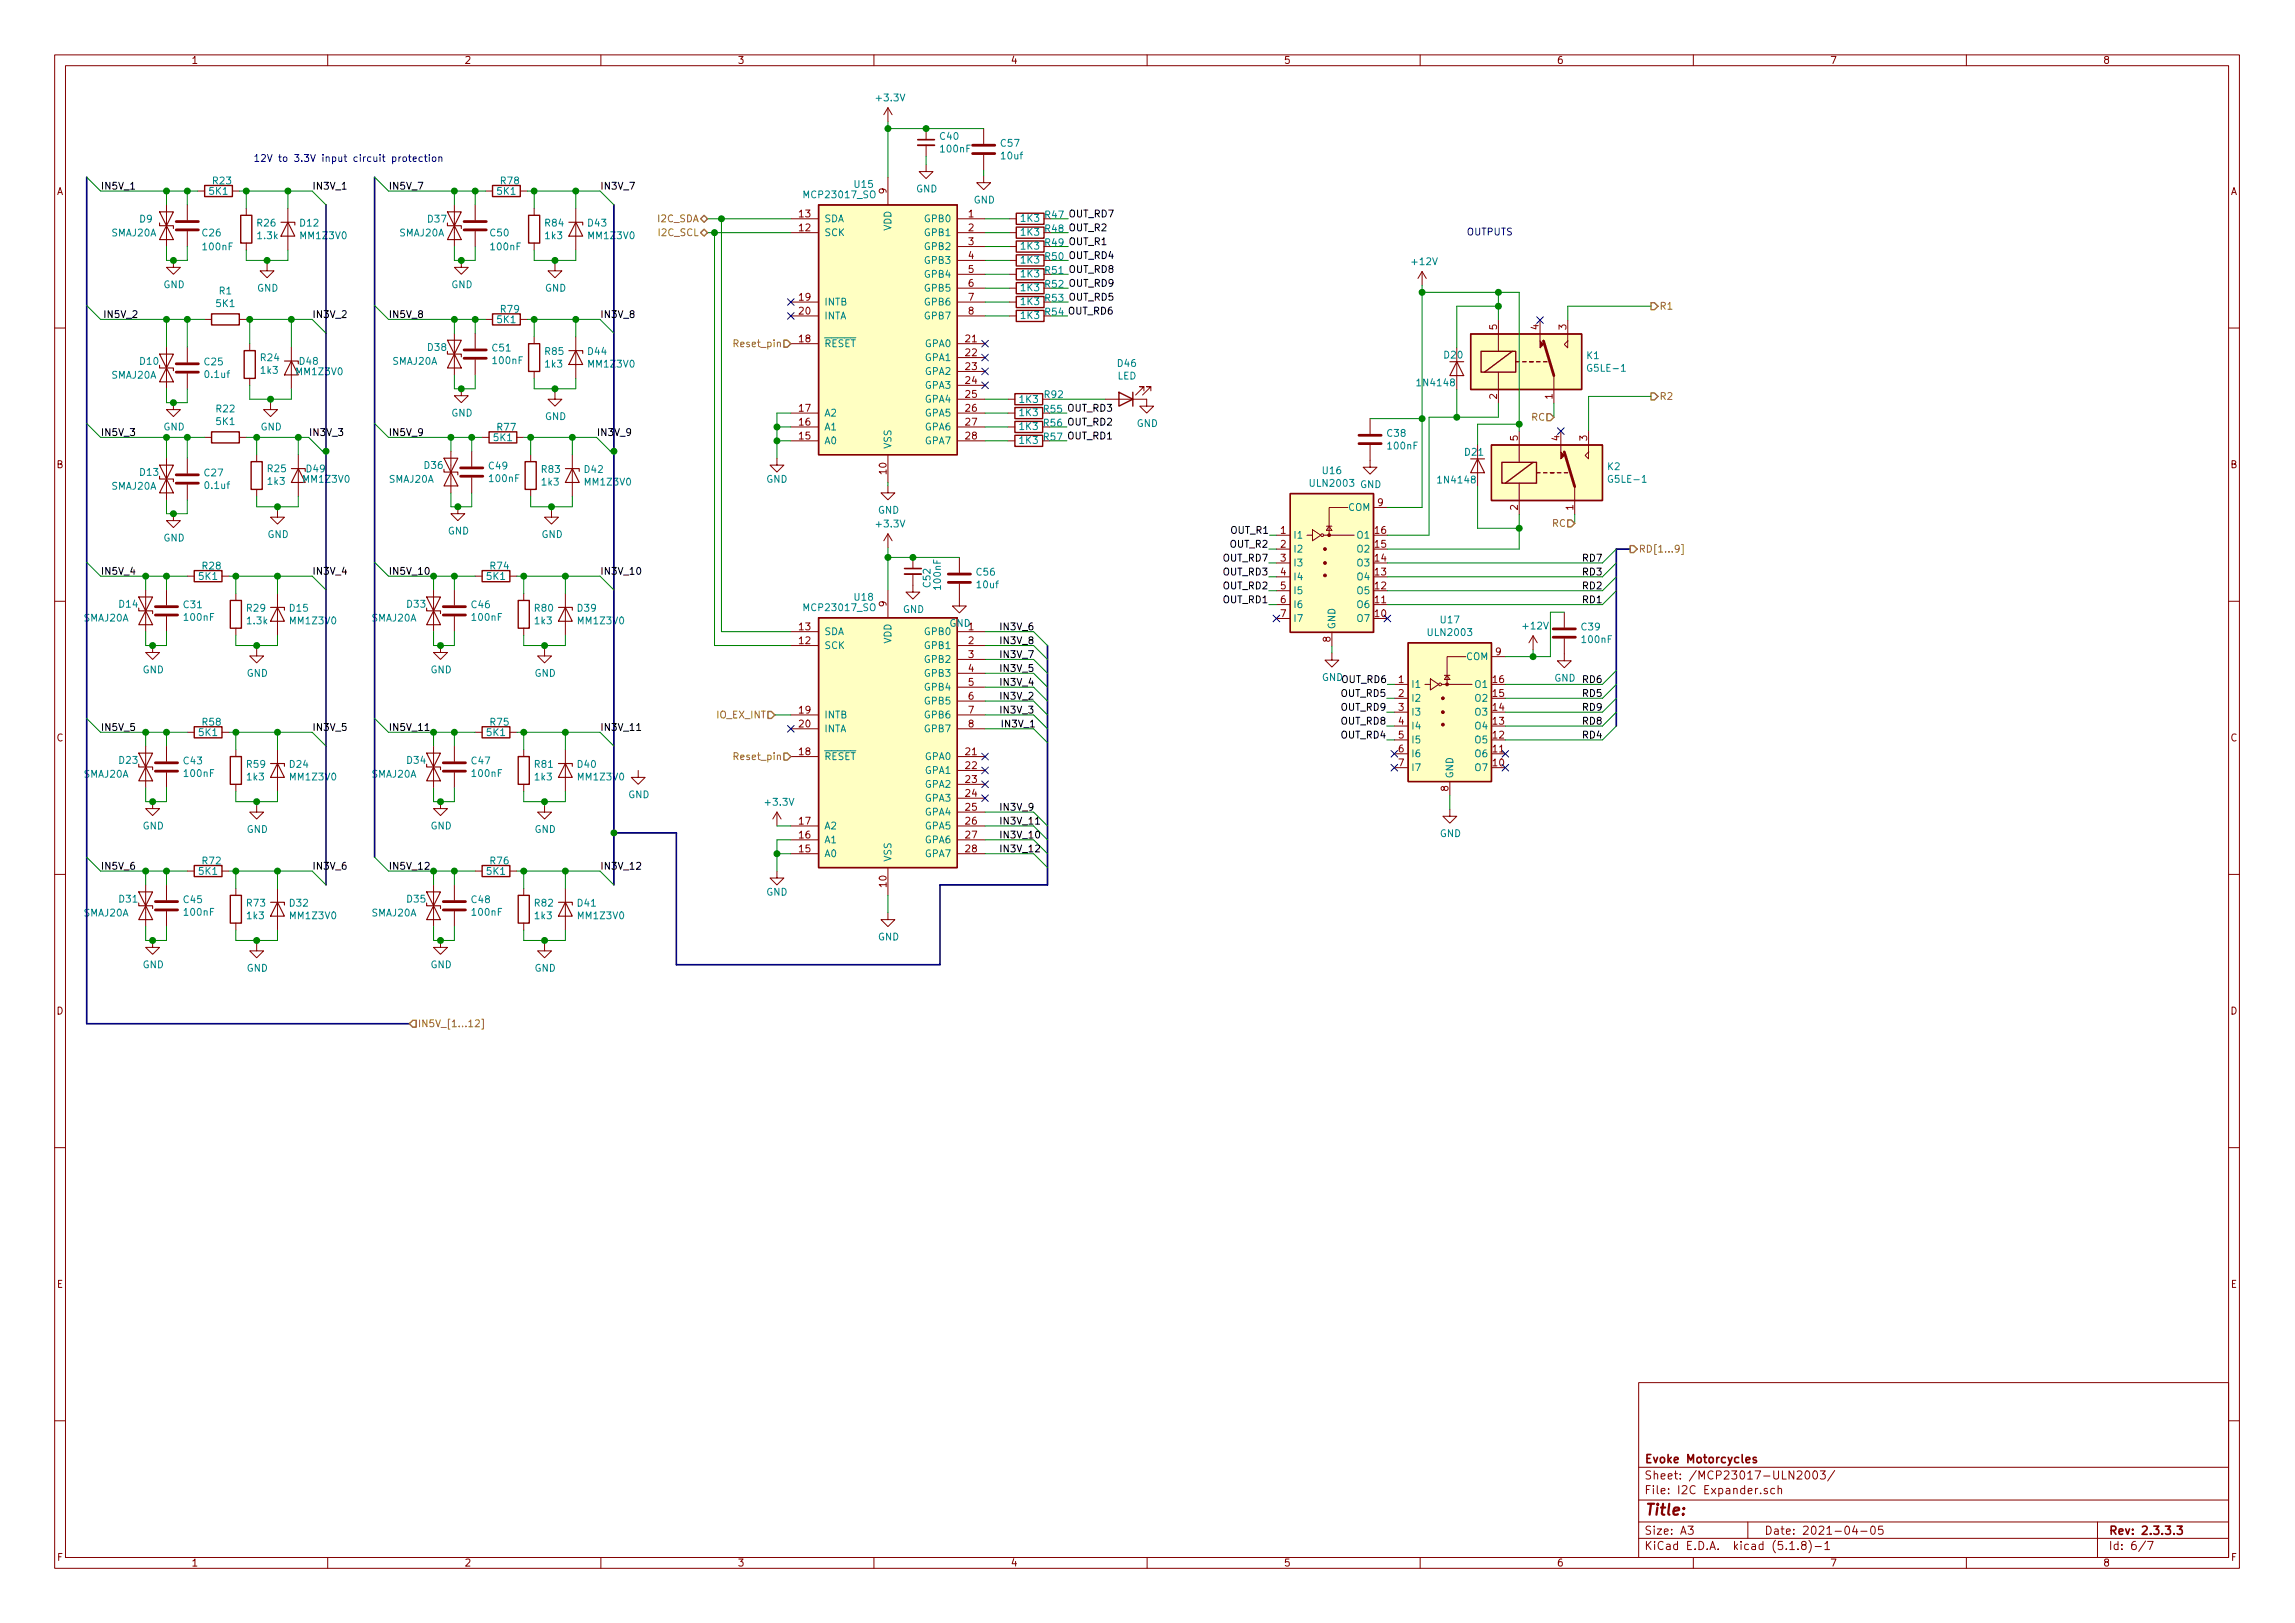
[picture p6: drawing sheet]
<svg xmlns="http://www.w3.org/2000/svg" width="420mm" height="297mm" viewBox="0 0 420 297" stroke-linecap="round" stroke-linejoin="round" font-family="sans-serif">
<defs><g id="words">
<text font-size="2.8" fill="#840000" x="301" y="277.3">Title:</text>
<g font-size="2.1" fill="#840000">
<text x="301" y="267.8">Evoke Motorcycles</text>
<text x="301" y="273.5">File: I2C Expander.sch</text>
<text x="301" y="270.8">Sheet: /MCP23017-ULN2003/</text>
<text x="301" y="280.9">Size: A3</text>
<text x="323" y="280.9">Date: 2021-04-05</text>
<text x="386" y="280.9">Rev: 2.3.3.3</text>
<text x="301" y="283.7">KiCad E.D.A. kicad (5.1.8)-1</text>
<text x="386" y="283.7">Id: 6/7</text>
</g>
<g font-size="1.8" fill="#840000">
<text x="35" y="11.7">1</text>
<text x="85" y="11.7">2</text>
<text x="135" y="11.7">3</text>
<text x="185" y="11.7">4</text>
<text x="235" y="11.7">5</text>
<text x="285" y="11.7">6</text>
<text x="335" y="11.7">7</text>
<text x="385" y="11.7">8</text>
<text x="10.4" y="35.7">A</text>
<text x="162.3" y="35.4" transform="rotate(-90 162.3 35.4)">9</text>
<text x="408.4" y="35.7">A</text>
<text x="146.4" y="39.8">13</text>
<text x="177.3" y="39.8">1</text>
<text x="146.4" y="42.3">12</text>
<text x="177.3" y="42.3">2</text>
<text x="177.3" y="44.9">3</text>
<text x="177.3" y="47.4">4</text>
<text x="177.3" y="49.9">5</text>
<text x="177.3" y="52.5">6</text>
<text x="146.4" y="55">19</text>
<text x="146.4" y="57.6">20</text>
<text x="177.3" y="55">7</text>
<text x="177.3" y="57.6">8</text>
<text x="146.4" y="62.6">18</text>
<text x="176.8" y="62.6">21</text>
<text x="176.8" y="65.2">22</text>
<text x="274.1" y="60.3" transform="rotate(-90 274.1 60.3)">5</text>
<text x="281.7" y="60.3" transform="rotate(-90 281.7 60.3)">4</text>
<text x="286.8" y="60.3" transform="rotate(-90 286.8 60.3)">3</text>
<text x="176.8" y="67.7">23</text>
<text x="176.8" y="70.3">24</text>
<text x="146.4" y="77.9">16</text>
<text x="146.4" y="75.3">17</text>
<text x="176.8" y="72.8">25</text>
<text x="176.8" y="75.3">26</text>
<text x="176.8" y="77.9">27</text>
<text x="274.1" y="73" transform="rotate(-90 274.1 73)">2</text>
<text x="284.2" y="73" transform="rotate(-90 284.2 73)">1</text>
<text x="146.4" y="80.4">15</text>
<text x="176.8" y="80.4">28</text>
<text x="277.9" y="80.7" transform="rotate(-90 277.9 80.7)">5</text>
<text x="285.5" y="80.7" transform="rotate(-90 285.5 80.7)">4</text>
<text x="290.6" y="80.7" transform="rotate(-90 290.6 80.7)">3</text>
<text x="10.4" y="85.7">B</text>
<text x="162.3" y="86.7" transform="rotate(-90 162.3 86.7)">10</text>
<text x="408.4" y="85.7">B</text>
<text x="252.2" y="92.6">9</text>
<text x="277.9" y="93.4" transform="rotate(-90 277.9 93.4)">2</text>
<text x="288" y="93.4" transform="rotate(-90 288 93.4)">1</text>
<text x="234.5" y="97.7">1</text>
<text x="234.5" y="100.2">2</text>
<text x="251.8" y="100.2">15</text>
<text x="251.8" y="97.7">16</text>
<text x="234.5" y="102.8">3</text>
<text x="234.5" y="105.3">4</text>
<text x="234.5" y="107.9">5</text>
<text x="251.8" y="107.9">12</text>
<text x="251.8" y="105.3">13</text>
<text x="251.8" y="102.8">14</text>
<text x="162.3" y="111" transform="rotate(-90 162.3 111)">9</text>
<text x="234.5" y="110.4">6</text>
<text x="234.5" y="112.9">7</text>
<text x="251.8" y="112.9">10</text>
<text x="251.8" y="110.4">11</text>
<text x="146.4" y="117.9">12</text>
<text x="146.4" y="115.4">13</text>
<text x="177.3" y="115.4">1</text>
<text x="177.3" y="117.9">2</text>
<text x="243.6" y="117.5" transform="rotate(-90 243.6 117.5)">8</text>
<text x="273.8" y="119.9">9</text>
<text x="177.3" y="120.4">3</text>
<text x="177.3" y="123">4</text>
<text x="177.3" y="125.5">5</text>
<text x="256.1" y="125">1</text>
<text x="273.4" y="125">16</text>
<text x="146.4" y="130.6">19</text>
<text x="177.3" y="128.1">6</text>
<text x="177.3" y="130.6">7</text>
<text x="256.1" y="127.5">2</text>
<text x="256.1" y="130.1">3</text>
<text x="273.4" y="130.1">14</text>
<text x="273.4" y="127.5">15</text>
<text x="10.4" y="135.7">C</text>
<text x="146.4" y="133.1">20</text>
<text x="177.3" y="133.1">8</text>
<text x="256.1" y="132.6">4</text>
<text x="256.1" y="135.2">5</text>
<text x="256.1" y="137.7">6</text>
<text x="273.4" y="137.7">11</text>
<text x="273.4" y="135.2">12</text>
<text x="273.4" y="132.6">13</text>
<text x="408.4" y="135.7">C</text>
<text x="146.4" y="138.2">18</text>
<text x="176.8" y="138.2">21</text>
<text x="176.8" y="140.8">22</text>
<text x="176.8" y="143.3">23</text>
<text x="256.1" y="140.2">7</text>
<text x="273.4" y="140.2">10</text>
<text x="176.8" y="145.8">24</text>
<text x="176.8" y="148.4">25</text>
<text x="265.2" y="144.8" transform="rotate(-90 265.2 144.8)">8</text>
<text x="146.4" y="156">15</text>
<text x="146.4" y="153.5">16</text>
<text x="146.4" y="150.9">17</text>
<text x="176.8" y="150.9">26</text>
<text x="176.8" y="153.5">27</text>
<text x="176.8" y="156">28</text>
<text x="162.3" y="162.3" transform="rotate(-90 162.3 162.3)">10</text>
<text x="10.4" y="185.7">D</text>
<text x="408.4" y="185.7">D</text>
<text x="10.4" y="235.7">E</text>
<text x="408.4" y="235.7">E</text>
<text x="10.5" y="285.7">F</text>
<text x="35" y="286.7">1</text>
<text x="85" y="286.7">2</text>
<text x="135" y="286.7">3</text>
<text x="185" y="286.7">4</text>
<text x="235" y="286.7">5</text>
<text x="285" y="286.7">6</text>
<text x="335" y="286.7">7</text>
<text x="385" y="286.7">8</text>
<text x="408.5" y="285.7">F</text>
</g>
<g font-size="1.8" fill="#008484">
<text x="160.6" y="18.6">+3.3V</text>
<text x="172.2" y="25.6">C40</text>
<text x="172.3" y="27.9">100nF</text>
<text x="183.3" y="26.9">C57</text>
<text x="183.4" y="29.2">10uf</text>
<text x="38.4" y="35.6">5K1</text>
<text x="39" y="33.7">R23</text>
<text x="91.1" y="35.6">5K1</text>
<text x="91.7" y="33.7">R78</text>
<text x="156.5" y="34.4">U15</text>
<text x="167.7" y="35.2">GND</text>
<text x="25.6" y="40.7">D9</text>
<text x="47.1" y="41.5">R26</text>
<text x="55" y="41.5">D12</text>
<text x="78.4" y="40.7">D37</text>
<text x="99.8" y="41.5">R84</text>
<text x="107.7" y="41.5">D43</text>
<text x="147.5" y="36.3">MCP23017_SO</text>
<text x="150.9" y="40.7">SDA</text>
<text x="169.4" y="40.7">GPB0</text>
<text x="178.3" y="37.2">GND</text>
<text x="186.9" y="40.6">1K3</text>
<text x="20.4" y="43.3">SMAJ20A</text>
<text x="37.1" y="43.3">C26</text>
<text x="37.3" y="45.8">100nF</text>
<text x="47.2" y="43.8">1.3k</text>
<text x="55.1" y="43.8">MM1Z3V0</text>
<text x="73.2" y="43.3">SMAJ20A</text>
<text x="89.8" y="43.3">C50</text>
<text x="90" y="45.8">100nF</text>
<text x="99.9" y="43.8">1k3</text>
<text x="107.8" y="43.8">MM1Z3V0</text>
<text x="150.9" y="43.2">SCK</text>
<text x="163.2" y="42.3" transform="rotate(-90 163.2 42.3)">VDD</text>
<text x="169.4" y="43.2">GPB1</text>
<text x="169.4" y="45.8">GPB2</text>
<text x="186.9" y="43.1">1K3</text>
<text x="186.9" y="45.7">1K3</text>
<text x="29.9" y="52.7">GND</text>
<text x="40.2" y="53.9">R1</text>
<text x="47.1" y="53.4">GND</text>
<text x="82.6" y="52.7">GND</text>
<text x="99.8" y="53.4">GND</text>
<text x="169.4" y="48.3">GPB3</text>
<text x="169.4" y="50.8">GPB4</text>
<text x="169.4" y="53.4">GPB5</text>
<text x="186.9" y="48.2">1K3</text>
<text x="186.9" y="50.8">1K3</text>
<text x="186.9" y="53.3">1K3</text>
<text x="258.6" y="48.5">+12V</text>
<text x="39.6" y="56.2">5K1</text>
<text x="91.1" y="59.1">5K1</text>
<text x="91.7" y="57.2">R79</text>
<text x="150.9" y="55.9">INTB</text>
<text x="150.9" y="58.5">INTA</text>
<text x="169.4" y="55.9">GPB6</text>
<text x="169.4" y="58.5">GPB7</text>
<text x="186.9" y="55.8">1K3</text>
<text x="186.9" y="58.4">1K3</text>
<text x="78.4" y="64.2">D38</text>
<text x="90.2" y="64.3">C51</text>
<text x="99.8" y="65">R85</text>
<text x="107.7" y="65">D44</text>
<text x="150.9" y="63.5">RESET</text>
<text x="169.4" y="63.5">GPA0</text>
<text x="264.4" y="65.6">D20</text>
<text x="290.5" y="65.7">K1</text>
<text x="20.4" y="69.3">SMAJ20A</text>
<text x="25.7" y="66.8">D10</text>
<text x="37.5" y="66.9">C25</text>
<text x="37.7" y="69.2">0.1uf</text>
<text x="47.8" y="66.1">R24</text>
<text x="47.8" y="68.4">1k3</text>
<text x="54.4" y="68.7">MM1Z3V0</text>
<text x="54.9" y="66.8">D48</text>
<text x="71.9" y="66.8">SMAJ20A</text>
<text x="90.4" y="66.6">100nF</text>
<text x="99.9" y="67.3">1k3</text>
<text x="107.8" y="67.3">MM1Z3V0</text>
<text x="169.4" y="66.1">GPA1</text>
<text x="169.4" y="68.6">GPA2</text>
<text x="169.4" y="71.2">GPA3</text>
<text x="204.6" y="69.5">LED</text>
<text x="204.7" y="67.1">D46</text>
<text x="259.7" y="70.7">1N4148</text>
<text x="291" y="68">G5LE-1</text>
<text x="39.6" y="75.5">R22</text>
<text x="39.6" y="77.8">5K1</text>
<text x="82.6" y="76.2">GND</text>
<text x="99.8" y="76.9">GND</text>
<text x="150.9" y="76.2">A2</text>
<text x="169.4" y="73.7">GPA4</text>
<text x="169.4" y="76.2">GPA5</text>
<text x="186.7" y="76.2">1K3</text>
<text x="186.7" y="73.7">1K3</text>
<text x="191.3" y="72.9">R92</text>
<text x="29.9" y="78.8">GND</text>
<text x="47.7" y="78.8">GND</text>
<text x="90.4" y="80.7">5K1</text>
<text x="91.1" y="78.8">R77</text>
<text x="150.9" y="81.3">A0</text>
<text x="150.9" y="78.8">A1</text>
<text x="163.2" y="82.2" transform="rotate(-90 163.2 82.2)">VSS</text>
<text x="169.4" y="78.8">GPA6</text>
<text x="169.4" y="81.3">GPA7</text>
<text x="186.7" y="81.2">1K3</text>
<text x="186.7" y="78.7">1K3</text>
<text x="208.1" y="78.1">GND</text>
<text x="254" y="79.9">C38</text>
<text x="254.2" y="82.3">100nF</text>
<text x="268.2" y="83.4">D21</text>
<text x="20.4" y="89.6">SMAJ20A</text>
<text x="25.7" y="87.1">D13</text>
<text x="37.5" y="87.2">C27</text>
<text x="37.7" y="89.5">0.1uf</text>
<text x="49" y="86.4">R25</text>
<text x="49.1" y="88.7">1k3</text>
<text x="55.7" y="88.4">MM1Z3V0</text>
<text x="56.2" y="86.4">D49</text>
<text x="71.2" y="88.4">SMAJ20A</text>
<text x="77.7" y="85.8">D36</text>
<text x="89.6" y="85.9">C49</text>
<text x="89.7" y="88.2">100nF</text>
<text x="99.2" y="86.5">R83</text>
<text x="99.3" y="88.9">1k3</text>
<text x="107.1" y="86.5">D42</text>
<text x="107.2" y="88.9">MM1Z3V0</text>
<text x="140.3" y="88.4">GND</text>
<text x="240.1" y="89.1">ULN2003</text>
<text x="242.2" y="86.8">U16</text>
<text x="249" y="89.3">GND</text>
<text x="263.6" y="88.5">1N4148</text>
<text x="294.3" y="86">K2</text>
<text x="294.8" y="88.4">G5LE-1</text>
<text x="160.7" y="94">GND</text>
<text x="246.8" y="93.5">COM</text>
<text x="29.9" y="99.1">GND</text>
<text x="49" y="98.5">GND</text>
<text x="82" y="97.8">GND</text>
<text x="99.1" y="98.5">GND</text>
<text x="160.6" y="96.5">+3.3V</text>
<text x="236.7" y="98.6">I1</text>
<text x="236.7" y="101.1">I2</text>
<text x="248.6" y="101.1">O2</text>
<text x="248.6" y="98.6">O1</text>
<text x="36.5" y="106.1">5K1</text>
<text x="37.1" y="104.2">R28</text>
<text x="89.2" y="106.1">5K1</text>
<text x="89.8" y="104.2">R74</text>
<text x="170.4" y="107.4" transform="rotate(-90 170.4 107.4)">C52</text>
<text x="172.3" y="107.8" transform="rotate(-90 172.3 107.8)">100nF</text>
<text x="178.8" y="105.3">C56</text>
<text x="179" y="107.7">10uf</text>
<text x="236.7" y="103.7">I3</text>
<text x="236.7" y="106.2">I4</text>
<text x="248.6" y="106.2">O4</text>
<text x="248.6" y="103.7">O3</text>
<text x="15.4" y="113.8">SMAJ20A</text>
<text x="21.9" y="111.2">D14</text>
<text x="33.7" y="111.3">C31</text>
<text x="33.9" y="113.6">100nF</text>
<text x="45.2" y="111.9">R29</text>
<text x="53.1" y="111.9">D15</text>
<text x="68.1" y="113.8">SMAJ20A</text>
<text x="74.6" y="111.2">D33</text>
<text x="86.4" y="111.3">C46</text>
<text x="86.6" y="113.6">100nF</text>
<text x="97.9" y="111.9">R80</text>
<text x="105.8" y="111.9">D39</text>
<text x="147.5" y="111.8">MCP23017_SO</text>
<text x="156.5" y="109.9">U18</text>
<text x="165.3" y="112.2">GND</text>
<text x="236.7" y="108.7">I5</text>
<text x="236.7" y="111.3">I6</text>
<text x="236.7" y="113.8">I7</text>
<text x="248.6" y="113.8">O7</text>
<text x="248.6" y="111.3">O6</text>
<text x="248.6" y="108.7">O5</text>
<text x="45.3" y="114.3">1.3k</text>
<text x="53.2" y="114.3">MM1Z3V0</text>
<text x="98" y="114.3">1k3</text>
<text x="105.9" y="114.3">MM1Z3V0</text>
<text x="150.9" y="118.8">SCK</text>
<text x="150.9" y="116.2">SDA</text>
<text x="163.2" y="117.8" transform="rotate(-90 163.2 117.8)">VDD</text>
<text x="169.4" y="116.2">GPB0</text>
<text x="169.4" y="118.8">GPB1</text>
<text x="173.8" y="114.7">GND</text>
<text x="244.5" y="115.2" transform="rotate(-90 244.5 115.2)">GND</text>
<text x="261.6" y="116.4">ULN2003</text>
<text x="263.8" y="114.1">U17</text>
<text x="279" y="115.2">+12V</text>
<text x="289.6" y="115.4">C39</text>
<text x="289.8" y="117.7">100nF</text>
<text x="26.1" y="123.2">GND</text>
<text x="45.2" y="123.9">GND</text>
<text x="78.8" y="123.2">GND</text>
<text x="97.9" y="123.9">GND</text>
<text x="169.4" y="121.3">GPB2</text>
<text x="169.4" y="123.9">GPB3</text>
<text x="258.3" y="125.9">I1</text>
<text x="268.4" y="120.8">COM</text>
<text x="270.2" y="125.9">O1</text>
<text x="150.9" y="131.5">INTB</text>
<text x="169.4" y="126.4">GPB4</text>
<text x="169.4" y="128.9">GPB5</text>
<text x="169.4" y="131.5">GPB6</text>
<text x="258.3" y="128.4">I2</text>
<text x="258.3" y="131">I3</text>
<text x="270.2" y="131">O3</text>
<text x="270.2" y="128.4">O2</text>
<text x="36.5" y="134.7">5K1</text>
<text x="37.1" y="132.8">R58</text>
<text x="89.2" y="134.7">5K1</text>
<text x="89.8" y="132.8">R75</text>
<text x="150.9" y="134">INTA</text>
<text x="169.4" y="134">GPB7</text>
<text x="258.3" y="133.5">I4</text>
<text x="258.3" y="136.1">I5</text>
<text x="270.2" y="136.1">O5</text>
<text x="270.2" y="133.5">O4</text>
<text x="15.4" y="142.3">SMAJ20A</text>
<text x="21.9" y="139.8">D23</text>
<text x="33.7" y="139.9">C43</text>
<text x="33.9" y="142.2">100nF</text>
<text x="45.2" y="140.5">R59</text>
<text x="45.3" y="142.8">1k3</text>
<text x="53.1" y="140.5">D24</text>
<text x="53.2" y="142.8">MM1Z3V0</text>
<text x="68.1" y="142.3">SMAJ20A</text>
<text x="74.6" y="139.8">D34</text>
<text x="86.4" y="139.9">C47</text>
<text x="86.6" y="142.2">100nF</text>
<text x="97.9" y="140.5">R81</text>
<text x="98" y="142.8">1k3</text>
<text x="105.8" y="140.5">D40</text>
<text x="105.9" y="142.8">MM1Z3V0</text>
<text x="150.9" y="139.1">RESET</text>
<text x="169.4" y="139.1">GPA0</text>
<text x="169.4" y="141.6">GPA1</text>
<text x="258.3" y="138.6">I6</text>
<text x="258.3" y="141.1">I7</text>
<text x="266.1" y="142.5" transform="rotate(-90 266.1 142.5)">GND</text>
<text x="270.2" y="141.1">O7</text>
<text x="270.2" y="138.6">O6</text>
<text x="115" y="146.1">GND</text>
<text x="140.3" y="147.5">+3.3V</text>
<text x="169.4" y="144.2">GPA2</text>
<text x="169.4" y="146.7">GPA3</text>
<text x="169.4" y="149.3">GPA4</text>
<text x="26.1" y="151.8">GND</text>
<text x="45.2" y="152.4">GND</text>
<text x="78.8" y="151.8">GND</text>
<text x="97.9" y="152.4">GND</text>
<text x="150.9" y="154.3">A1</text>
<text x="150.9" y="151.8">A2</text>
<text x="169.4" y="151.8">GPA5</text>
<text x="169.4" y="154.3">GPA6</text>
<text x="263.6" y="153.2">GND</text>
<text x="36.5" y="160.1">5K1</text>
<text x="37.1" y="158.2">R72</text>
<text x="89.2" y="160.1">5K1</text>
<text x="89.8" y="158.2">R76</text>
<text x="150.9" y="156.9">A0</text>
<text x="163.2" y="157.8" transform="rotate(-90 163.2 157.8)">VSS</text>
<text x="169.4" y="156.9">GPA7</text>
<text x="15.4" y="167.7">SMAJ20A</text>
<text x="21.9" y="165.2">D31</text>
<text x="33.7" y="165.3">C45</text>
<text x="33.9" y="167.6">100nF</text>
<text x="45.2" y="165.9">R73</text>
<text x="53.1" y="165.9">D32</text>
<text x="68.1" y="167.7">SMAJ20A</text>
<text x="74.6" y="165.2">D35</text>
<text x="86.4" y="165.3">C48</text>
<text x="86.6" y="167.6">100nF</text>
<text x="97.9" y="165.9">R82</text>
<text x="105.8" y="165.9">D41</text>
<text x="140.3" y="163.9">GND</text>
<text x="45.3" y="168.2">1k3</text>
<text x="53.2" y="168.2">MM1Z3V0</text>
<text x="98" y="168.2">1k3</text>
<text x="105.9" y="168.2">MM1Z3V0</text>
<text x="160.7" y="172.1">GND</text>
<text x="26.1" y="177.2">GND</text>
<text x="45.2" y="177.8">GND</text>
<text x="78.8" y="177.2">GND</text>
<text x="97.9" y="177.8">GND</text>
</g>
<g font-size="1.8" fill="#0000c2">
<text x="46.4" y="29.6">12V to 3.3V input circuit protection</text>
<text x="268.5" y="43.1">OUTPUTS</text>
</g>
<g font-size="1.8">
<text x="18.4" y="34.7">IN5V_1</text>
<text x="57.1" y="34.7">IN3V_1</text>
<text x="71.1" y="34.7">IN5V_7</text>
<text x="109.9" y="34.7">IN3V_7</text>
<text x="191.4" y="40">R47 OUT_RD7</text>
<text x="191.4" y="42.5">R48 OUT_R2</text>
<text x="191.4" y="45">R49 OUT_R1</text>
<text x="191.4" y="47.6">R50 OUT_RD4</text>
<text x="191.4" y="50.1">R51 OUT_RD8</text>
<text x="191.4" y="52.7">R52 OUT_RD9</text>
<text x="19.5" y="58.2">IN5V_2</text>
<text x="57.1" y="58.2">IN3V_2</text>
<text x="71.1" y="58.2">IN5V_8</text>
<text x="109.9" y="58.2">IN3V_8</text>
<text x="191.4" y="55.2">R53 OUT_RD5</text>
<text x="191.4" y="57.7">R54 OUT_RD6</text>
<text x="191.1" y="75.5">R55 OUT_RD3</text>
<text x="18.4" y="79.8">IN5V_3</text>
<text x="56.5" y="79.8">IN3V_3</text>
<text x="71.1" y="79.8">IN5V_9</text>
<text x="109.2" y="79.8">IN3V_9</text>
<text x="191.1" y="80.6">R57 OUT_RD1</text>
<text x="191.1" y="78.1">R56 OUT_RD2</text>
<text x="225.3" y="100.2">OUT_R2</text>
<text x="225.4" y="97.7">OUT_R1</text>
<text x="18.4" y="105.2">IN5V_4</text>
<text x="57.1" y="105.2">IN3V_4</text>
<text x="71.1" y="105.2">IN5V_10</text>
<text x="109.9" y="105.2">IN3V_10</text>
<text x="224" y="102.8">OUT_RD7</text>
<text x="224" y="105.3">OUT_RD3</text>
<text x="224" y="107.9">OUT_RD2</text>
<text x="289.6" y="107.9">RD2</text>
<text x="289.6" y="102.8">RD7</text>
<text x="289.6" y="105.3">RD3</text>
<text x="224" y="110.4">OUT_RD1</text>
<text x="289.6" y="110.4">RD1</text>
<text x="182.9" y="117.9">IN3V_8</text>
<text x="182.9" y="115.4">IN3V_6</text>
<text x="182.9" y="120.4">IN3V_7</text>
<text x="182.9" y="125.5">IN3V_4</text>
<text x="182.9" y="123">IN3V_5</text>
<text x="242" y="124.6">GNDOUT_RD6</text>
<text x="284.6" y="124.8">GND RD6</text>
<text x="182.9" y="130.6">IN3V_3</text>
<text x="182.9" y="128.1">IN3V_2</text>
<text x="245.6" y="127.5">OUT_RD5</text>
<text x="245.6" y="130.1">OUT_RD9</text>
<text x="289.6" y="130.1">RD9</text>
<text x="289.6" y="127.5">RD5</text>
<text x="18.4" y="133.8">IN5V_5</text>
<text x="57.1" y="133.8">IN3V_5</text>
<text x="71.1" y="133.8">IN5V_11</text>
<text x="109.9" y="133.8">IN3V_11</text>
<text x="183.1" y="133.1">IN3V_1</text>
<text x="245.6" y="132.6">OUT_RD8</text>
<text x="245.6" y="135.2">OUT_RD4</text>
<text x="289.6" y="135.2">RD4</text>
<text x="289.6" y="132.6">RD8</text>
<text x="182.9" y="148.4">IN3V_9</text>
<text x="182.9" y="156">IN3V_12</text>
<text x="182.9" y="150.9">IN3V_11</text>
<text x="182.9" y="153.5">IN3V_10</text>
<text x="18.4" y="159.2">IN5V_6</text>
<text x="57.1" y="159.2">IN3V_6</text>
<text x="71.1" y="159.2">IN5V_12</text>
<text x="109.9" y="159.2">IN3V_12</text>
</g>
<g font-size="1.8" fill="#848400">
<text x="120.5" y="40.7">I2C_SDA</text>
<text x="120.8" y="43.2">I2C_SCL</text>
<text x="303.8" y="56.7">R1</text>
<text x="134.8" y="63.5">Reset_pin</text>
<text x="280.4" y="77">RC</text>
<text x="303.8" y="73.2">R2</text>
<text x="284.2" y="96.4">RC</text>
<text x="300" y="101.1">RD[1...9]</text>
<text x="131.3" y="131.5">IO_EX_INT</text>
<text x="134.8" y="139.1">Reset_pin</text>
<text x="76.5" y="188">IN5V_[1...12]</text>
</g>
</g></defs>
<g fill="none" stroke="#840000" stroke-width=".18">
<path d="M10 10h400v277h-400zM12 12h396v273.1h-396zM60 10v2M110 10v2M160 10v2M162.6 19.7v2.6M162.6 19.7l-.8 1.3M162.6 19.7l.7 1.3M210 10v2M260 10v2M310 10v2M360 10v2"/>
<path d="M30.5 37.5v7.6M34.3 37.5v2.8M36.2 35h1.3M42.5 35h1.3M45.1 38.1v1.3M52.7 38.1v7.7M83.2 37.5v7.6M87 37.5v2.8M88.9 35h1.3M95.2 35h1.3M97.8 38.1v1.3M105.4 38.1v7.7"/>
<path d="M162.6 32.4v5.1M169.5 30.1v1.3h1.3l-1.3 1.3-1.2-1.3h1.2M169.5 23.5v2.1M169.5 26.6v2M180.1 32.2v1.2h1.3l-1.3 1.3-1.3-1.3h1.3M180.1 23.5v2.8M180.1 28.4v2.8M31.7 47.7v1.2h1.3l-1.3 1.3-1.2-1.3h1.2M34.3 42.3v2.8M37.5 58.5h1.2M43.8 58.5h1.3M45.1 44.5v1.3"/>
<path d="M48.9 48.3v1.3h1.3l-1.3 1.2-1.3-1.2h1.3M84.5 47.7v1.2h1.2l-1.2 1.3-1.3-1.3h1.3M87 42.3v2.8M88.9 58.5h1.3M95.2 58.5h1.3M97.8 44.5v1.3M101.6 48.3v1.3h1.3l-1.3 1.2-1.3-1.2h1.3M144.8 42.6h5.1M144.8 55.3h5.1M144.8 57.8h5.1M144.8 40h5.1M175.3 42.6h5"/>
<path d="M175.3 45.1h5M175.3 47.7h5M175.3 50.2h5M175.3 52.7h5M175.3 55.3h5M175.3 57.8h5M175.3 40h5M184.8 42.6h1.3M184.8 45.1h1.3M184.8 47.7h1.3M184.8 50.2h1.3M184.8 52.7h1.3"/>
<path d="M184.8 55.3h1.3M184.8 57.8h1.3M184.8 40h1.3M260.3 49.7l-.7 1.3M260.3 49.7v2.5M260.3 49.7l.8 1.3M274.3 58.6v5.7M281.9 58.6v3.8M287 58.6v3.8M10 60h2M30.5 63.5v7.7M31.7 73.7v1.3h1.3l-1.3 1.2-1.2-1.2h1.2"/>
<path d="M34.3 63.5v2.8M34.3 68.4v2.8M45.7 62.9v1.3M45.7 69.3v1.2M49.5 73.7v1.3h1.3l-1.3 1.2-1.2-1.2h1.2M53.3 63.5v7.7M83.2 61v7.6M84.5 71.2v1.2h1.2l-1.2 1.3-1.3-1.3h1.3M87 61v2.8M87 65.8v2.8M97.8 61.6v1.3M97.8 68v1.3"/>
<path d="M101.6 71.8v1.3h1.3l-1.3 1.2-1.3-1.2h1.3M105.4 61.6v7.7M144.8 78.1h5.1M144.8 75.6h5.1M144.8 62.9h5.1M175.3 73.1h5M175.3 78.1h5M175.3 75.6h5M175.3 62.9h5M175.3 65.4h5M175.3 68h5M175.3 70.5h5"/>
<path d="M184.5 73.1h1.3M184.5 78.1h1.3M184.5 75.6h1.3M202.3 73.1h7.6v1.2h1.3l-1.3 1.3-1.2-1.3h1.2M209.4 71.5v-.7h-.7h.7l-1.5 1.5M210.7 71.5v-.7h-.8h.8l-1.5 1.5M250.8 76.6v2.8M266.7 63.7v7.6M274.3 68.1v5.7M278.1 78.9v5.7M284.5 68.7v5.1M285.7 78.9v3.8"/>
<path d="M286.4 63l.6-.6v1.3zM290.8 78.9v3.8M408 60h2M30.5 83.9v7.6M31.7 94v1.3h1.3l-1.3 1.3-1.2-1.3h1.2M34.3 83.9v2.8M34.3 88.7v2.8M37.5 80h1.2M43.8 80h1.3M47 83.2v1.3M47 89.6v1.2M50.8 93.4v1.3h1.3l-1.3 1.2-1.3-1.2h1.3"/>
<path d="M54.6 83.2v7.6M82.5 82.6v7.6M83.8 92.7v1.3h1.3l-1.3 1.3-1.3-1.3h1.3M86.4 82.6v2.8M86.4 87.4v2.8M88.3 80h1.2M94.6 80h1.3M97.2 83.2v1.3M97.2 89.6v1.2M101 93.4v1.3h1.2l-1.2 1.2-1.3-1.2h1.3M104.8 83.2v7.6M142.2 83.9v1.2h1.3l-1.3 1.3-1.2-1.3h1.2"/>
<path d="M144.8 80.7h5.1M162.6 88.9v1.3h1.2l-1.2 1.3-1.3-1.3h1.3M162.6 83.2v5.1M162.6 97.7v2.5M162.6 97.7l-.8 1.3M162.6 97.7l.7 1.3M175.3 80.7h5M184.5 80.7h1.3M233.7 98h2.5M239.3 98h1M240.3 96.9l1.5 1.1-1.5 1zM242.3 98h5.6"/>
<path d="M242.8 96.3h1M243.3 96.3l.5 .8h-1zM246.8 92.9h-3.5v5.1M250.8 81.4v4.1h1.3l-1.3 1.3-1.2-1.3h1.2M251.5 92.9h2.5M270.5 81.4v7.7M278.1 88.4v5.7M288.3 89.1v5M290.8 82.7v1.3l-.6-.7zM10 110h2M26.7 108v7.6M27.9 118.1v1.3h1.3l-1.3 1.3-1.2-1.3h1.2"/>
<path d="M30.5 108v2.8M30.5 112.8v2.8M34.3 105.4h1.3M40.6 105.4h1.3M43.2 108.6v1.3M43.2 115v1.2M47 118.8v1.3h1.3l-1.3 1.2-1.3-1.2h1.3M50.8 108.6v7.6M79.4 108v7.6M80.6 118.1v1.3h1.3l-1.3 1.3-1.2-1.3h1.2M83.2 108v2.8M83.2 112.8v2.8"/>
<path d="M87 105.4h1.3M93.3 105.4h1.3M95.9 108.6v1.3M95.9 115v1.2M99.7 118.8v1.3h1.3l-1.3 1.2-1.3-1.2h1.3M103.5 108.6v7.6M144.8 115.6h5.1M144.8 118.1h5.1M162.6 108v5.1M167.1 105.1v3.3h1.3l-1.3 1.2-1.2-1.2h1.2M167.1 102v2M175.3 115.6h5"/>
<path d="M175.3 118.1h5M175.6 106.8v4.1h1.3l-1.3 1.3-1.2-1.3h1.2M175.6 102v2.8M233.7 100.5h2.5M233.7 103h2.5M233.7 105.6h2.5M233.7 108.1h2.5M233.7 110.7h2.5M233.7 113.2h2.5M243.8 119.5v1.3h1.3l-1.3 1.3-1.2-1.3h1.2M243.8 115.7v2.6M280.7 116.4l-.8 1.2"/>
<path d="M280.7 116.4v2.5M280.7 116.4l.7 1.2M286.4 116.9v4h1.3l-1.3 1.3-1.3-1.3h1.3M286.4 112.1v2.7M408 110h2M26.7 136.6v7.6M30.5 136.6v2.8M34.3 134h1.3M40.6 134h1.3M43.2 137.2v1.3M50.8 137.2v7.6M79.4 136.6v7.6"/>
<path d="M83.2 136.6v2.8M87 134h1.3M93.3 134h1.3M95.9 137.2v1.3M103.5 137.2v7.6M144.8 138.5h5.1M144.8 130.8h5.1M144.8 133.4h5.1M175.3 138.5h5M175.3 130.8h5M175.3 133.4h5M175.3 120.7h5"/>
<path d="M175.3 123.2h5M175.3 125.8h5M175.3 128.3h5M255.3 125.3h2.5M255.3 127.8h2.5M255.3 130.3h2.5M255.3 132.9h2.5M255.3 135.4h2.5M255.3 138h2.5M260.9 125.3h1M261.9 124.2l1.5 1.1-1.5 1zM263.9 125.3h5.6"/>
<path d="M264.4 123.6h1M264.9 123.6l.5 .8h-1zM268.4 120.2h-3.5v5.1M273 120.2h2.6M27.9 146.7v1.3h1.3l-1.3 1.3-1.2-1.3h1.2M30.5 141.4v2.8M34.3 159.4h1.3M40.6 159.4h1.3M43.2 143.5v1.3M47 147.4v1.2h1.3l-1.3 1.3-1.3-1.3h1.3M80.6 146.7v1.3h1.3l-1.3 1.3-1.2-1.3h1.2M83.2 141.4v2.8"/>
<path d="M87 159.4h1.3M93.3 159.4h1.3M95.9 143.5v1.3M99.7 147.4v1.2h1.3l-1.3 1.3-1.3-1.3h1.3M116.8 141v1.3h1.3l-1.3 1.2-1.2-1.2h1.2M142.2 159.4v1.3h1.3l-1.3 1.3-1.2-1.3h1.2M142.2 148.6l-.7 1.3M142.2 148.6v2.6M142.2 148.6l.8 1.3M144.8 156.2h5.1M144.8 153.7h5.1M144.8 151.2h5.1"/>
<path d="M162.6 158.8v5.1M175.3 156.2h5M175.3 153.7h5M175.3 151.2h5M175.3 141h5M175.3 143.5h5M175.3 146.1h5M175.3 148.6h5M255.3 140.5h2.5M265.4 148.1v1.3h1.3l-1.3 1.3-1.2-1.3h1.2M265.4 143v2.6M10 160h2"/>
<path d="M26.7 162v7.6M27.9 172.1v1.3h1.3l-1.3 1.3-1.2-1.3h1.2M30.5 162v2.8M30.5 166.8v2.8M43.2 162.6v1.3M43.2 168.9v1.3M47 172.8v1.2h1.3l-1.3 1.3-1.3-1.3h1.3M50.8 162.6v7.6M79.4 162v7.6M80.6 172.1v1.3h1.3l-1.3 1.3-1.2-1.3h1.2M83.2 162v2.8M83.2 166.8v2.8"/>
<path d="M95.9 162.6v1.3M95.9 168.9v1.3M99.7 172.8v1.2h1.3l-1.3 1.3-1.3-1.3h1.3M103.5 162.6v7.6M162.6 167v1.3h1.2l-1.2 1.3-1.3-1.3h1.3M408 160h2M10 210h2M408 210h2M300 253h108v32.1h-108zM10 260h2M300 278.5h108M300 274.5h108"/>
<path d="M300 268.5h108M309 279.3h1l-.5 .6 .4 .1v.7l-.2 .1-.7-.1M320 278.5v3M323.5 272.5l-.3-.1-.2 .2v.2l.5 .2v.3h-.5M324.9 272.5l-.4-.1-.3 .3 .1 .6h.6M325.5 272.5l.3-.1 .3 .1 .1 .9M325.5 271.9v1.5M329 269.4l.2-.2h.4l.2 .2 .1 .2-.9 1.1h.9M330.7 269.3l.1-.1a.8 .8 0 0 1 .5 .7 .8 .8 0 0 1-.5 .8 1 1 0 0 1-.1-1.4zM332.1 269.3l.1-.1a.81 .81 0 0 1 .6 .6 .81 .81 0 0 1-.3 .8l-.1 .1a.8 .8 0 0 1-.6-.6 .8 .8 0 0 1 .3-.8zM333.2 269.2h1l-.5 .6 .4 .1v.7l-.2 .1-.7-.1M335.9 269.1l-1.3 2"/>
<path d="M339.5 279.2l-.3 1.1h.9M339.9 279.8v1M342.6 279.5l.4-.2a.94 .94 0 0 1 0 1.5 .82 .82 0 0 1-.4-1.3zM344.7 279.3h-.7l-.1 .7 .2-.1h.5l.2 .3-.1 .5-.3 .1-.5-.1M384 278.5v6.6M408 260h2M60 285.1v1.9M110 285.1v1.9M160 285.1v1.9M210 285.1v1.9M260 285.1v1.9M300 281.5h108"/>
<path d="M310 285.1v1.9M327.7 283.6h.8M329.2 283.5v.1M330.1 282.7l-.3-.2 .3-.4 .5 .2-.1 .4a.52 .52 0 0 0-.6 .2 .52 .52 0 0 0 0 .6l.5 .1 .2-.1 .1-.5-.3-.3M331.2 281.9a1.71 1.71 0 0 1 0 2.3M332.3 283h1.2M334.1 282.5l.4-.4v1.5M334.1 283.6h.8M340.7 280.2h1.1M360 285.1v1.9M392.8 282l-1.3 2M393.2 282.1h1l-.7 1.5"/>
<circle cx="242.1" cy="98" r=".25"/>
<circle cx="263.7" cy="125.3" r=".25"/>
</g>
<path d="M168 25.6h3.1M165.6 104h3.1M321.5 266.8l-.3-.1-.2 .2v.2l.5 .2v.3h-.5M398.6 279.3h.9l-.5 .6 .4 .1v.7l-.2 .1-.6-.1" fill="none" stroke="#840000" stroke-width=".3"/>
<g fill="none" stroke="#840000" stroke-width=".2">
<path d="M29.2 38.8h2.5l-1.2 2.5zM81.9 38.8h2.6l-1.3 2.5zM29.2 40.8v.5h2.5v.5M30.5 41.3l1.2 2.6h-2.5zM51.4 40.7h2.6v.5M52.7 40.7l1.3 2.5h-2.6zM81.9 40.8v.5h2.6v.5M83.2 41.3l1.3 2.6h-2.6zM104.1 40.7h2.6v.5M105.4 40.7l1.3 2.5h-2.6zM29.2 64.8h2.5l-1.2 2.5zM29.2 66.8v.5h2.5v.6"/>
<path d="M30.5 67.3l1.2 2.6h-2.5zM52.1 66.1h2.5v.5M53.3 66.1l1.3 2.5h-2.5zM81.9 62.3h2.6l-1.3 2.5zM81.9 64.3v.5h2.6v.5M83.2 64.8l1.3 2.5h-2.6zM104.1 64.2h2.6v.5M105.4 64.2l1.3 2.5h-2.6zM266.7 66.2l1.3 2.5h-2.6zM29.2 85.1h2.5l-1.2 2.6zM29.2 87.2v.5h2.5v.5M30.5 87.7l1.2 2.5h-2.5z"/>
<path d="M53.3 85.8h2.6v.5M54.6 85.8l1.3 2.5h-2.6zM81.3 83.9h2.5l-1.3 2.5zM81.3 85.9v.5h2.5v.5M82.5 86.4l1.3 2.5h-2.5zM103.5 85.8h2.5v.5M104.8 85.8l1.2 2.5h-2.5zM269.2 84h2.6M270.5 84l1.3 2.5h-2.6zM25.4 109.3h2.5l-1.2 2.5zM25.4 111.3v.5h2.5v.5M26.7 111.8l1.2 2.5h-2.5z"/>
<path d="M49.5 111.2h2.6v.5M50.8 111.2l1.3 2.5h-2.6zM78.1 109.3h2.5l-1.2 2.5zM78.1 111.3v.5h2.5v.5M79.4 111.8l1.2 2.5h-2.5zM102.2 111.2h2.6v.5M103.5 111.2l1.3 2.5h-2.6zM25.4 137.8h2.5l-1.2 2.6zM25.4 139.9v.5h2.5v.5M49.5 139.7h2.6v.5M50.8 139.7l1.3 2.6h-2.6zM78.1 137.8h2.5l-1.2 2.6z"/>
<path d="M78.1 139.9v.5h2.5v.5M102.2 139.7h2.6v.5M103.5 139.7l1.3 2.6h-2.6zM26.7 140.4l1.2 2.5h-2.5zM79.4 140.4l1.2 2.5h-2.5zM25.4 163.2h2.5l-1.2 2.6zM25.4 165.3v.5h2.5v.5M26.7 165.8l1.2 2.5h-2.5zM49.5 165.1h2.6v.5M50.8 165.1l1.3 2.6h-2.6zM78.1 163.2h2.5l-1.2 2.6zM78.1 165.3v.5h2.5v.5"/>
<path d="M79.4 165.8l1.2 2.5h-2.5zM102.2 165.1h2.6v.5M103.5 165.1l1.3 2.6h-2.6z"/>
</g>
<g fill="#ffffc2" stroke="#ffffc2" stroke-width=".18">
<path d="M273 81.4h20.4v10.2h-20.4z"/>
<path d="M269.2 61.1h20.4v10.2h-20.4z"/>
<path d="M236.2 90.3h15.3v25.4h-15.3z"/>
<path d="M257.8 117.6h15.2v25.4h-15.2z"/>
<path d="M149.9 113.1h25.4v45.7h-25.4z"/>
<path d="M149.9 37.5h25.4v45.7h-25.4z"/>
</g>
<g fill="none" stroke="#840000" stroke-width=".25">
<path d="M37.5 33.9h5v2.1h-5zM44.1 39.4h2v5.1h-2zM90.2 33.9h5v2.1h-5zM96.8 39.4h2v5.1h-2zM149.9 37.5h25.4v45.7h-25.4zM186.1 39h5v2.1h-5zM38.7 57.4h5.1v2.1h-5.1zM90.2 57.4h5v2.1h-5zM186.1 41.6h5v2h-5zM186.1 44.1h5v2h-5zM186.1 46.6h5v2.1h-5zM186.1 49.2h5v2h-5z"/>
<path d="M186.1 51.7h5v2.1h-5zM186.1 54.3h5v2h-5zM186.1 56.8h5v2h-5zM38.7 79h5.1v2.1h-5.1zM44.7 64.2h2v5.1h-2zM89.5 79h5.1v2.1h-5.1zM96.8 62.9h2v5.1h-2zM185.8 72h5.1v2.1h-5.1zM185.8 79.7h5.1v2h-5.1zM185.8 77.1h5.1v2.1h-5.1zM185.8 74.6h5.1v2h-5.1zM204.9 71.8l2.5 1.3-2.5 1.2z"/>
<path d="M207.4 71.8v2.5M269.2 61.1h20.4v10.2h-20.4zM271.1 64.3h6.4v3.8h-6.4zM276.9 64.3l-5.1 3.8M277.5 66.2h.6M278.8 66.2h.6M280 66.2h.7M281.3 66.2h.6M282.6 66.2h.6M46 84.5h2v5.1h-2zM96.1 84.5h2.1v5.1h-2.1zM236.2 90.3h15.3v25.4h-15.3z"/>
<path d="M273 81.4h20.4v10.2h-20.4zM275 84.6h6.3v3.8h-6.3zM280.7 84.6l-5.1 3.8M281.3 86.5h.6M282.6 86.5h.6M283.8 86.5h.7M285.1 86.5h.6M286.4 86.5h.6M35.6 104.4h5v2.1h-5zM42.2 109.9h2v5.1h-2zM88.3 104.4h5v2.1h-5zM94.9 109.9h2v5.1h-2z"/>
<path d="M149.9 113.1h25.4v45.7h-25.4zM257.8 117.6h15.2v25.4h-15.2zM35.6 133h5v2h-5zM42.2 138.5h2v5h-2zM88.3 133h5v2h-5zM94.9 138.5h2v5h-2zM35.6 158.4h5v2h-5zM88.3 158.4h5v2h-5zM42.2 163.9h2v5h-2zM94.9 163.9h2v5h-2z"/>
</g>
<g fill="none" stroke="#840000" stroke-width=".51">
<path d="M178.1 28.1h4M178.1 26.6h4M32.3 42.1h4M32.3 40.5h4M85 42.1h4M85 40.5h4M32.3 68.1h4M32.3 66.6h4M85 65.6h4M85 64h4M248.8 79.7h4.1M282.6 62.4l1.9 6.3"/>
<path d="M32.3 88.4h4M32.3 86.9h4M84.3 87.2h4.1M84.3 85.6h4.1M248.8 81.2h4.1M286.4 82.7l1.9 6.4M28.4 112.6h4.1M28.4 111h4.1M81.2 112.6h4M81.2 111h4M173.6 106.6h4.1M173.6 105.1h4.1"/>
<path d="M284.4 116.6h4M284.4 115.1h4M28.4 139.6h4.1M81.2 139.6h4M28.4 141.1h4.1M81.2 141.1h4M28.4 166.5h4.1M28.4 165h4.1M81.2 166.5h4M81.2 165h4"/>
</g>
<g fill="#840000" stroke="#840000" stroke-width=".18">
<path d="M285.7 82.7l.7 .6-.7 .7z"/>
<path d="M281.9 62.4l.7 .6-.7 .7z"/>
<circle cx="242.6" cy="105.3" r=".25"/>
<circle cx="242.6" cy="103" r=".25"/>
<circle cx="242.6" cy="100.5" r=".25"/>
<circle cx="243.3" cy="98" r=".25"/>
<circle cx="264.2" cy="132.6" r=".25"/>
<circle cx="264.2" cy="130.3" r=".25"/>
<circle cx="264.2" cy="127.8" r=".25"/>
<circle cx="264.9" cy="125.3" r=".25"/>
</g>
<path d="M296.8 68h.8M300.7 88.3h.7" fill="none" stroke="#008484" stroke-width=".18"/>
<path d="M168 26.6h3.1M165.6 105.1h3.1" fill="none" stroke="#840000" stroke-width=".33"/>
<path d="M15.9 32.4v155h59M59.7 37.5v124.5M68.6 32.4v124.5M112.4 37.5v124.5M59.1 82.6h.6M111.8 82.6h.6M191.8 118.1v43.9h-19.7v14.6h-48.3v-24.2h-11.4M298.4 100.5h-2.5v32.4" fill="none" stroke="#000084" stroke-width=".3"/>
<g fill="none" stroke="#008400" stroke-width=".18">
<path d="M15.9 32.4l2.5 2.6h17.8M30.5 35v2.5M34.3 35v2.5M43.8 35h13.3l2.6 2.5M45.1 35v3.1M52.7 35v3.1M68.6 32.4l2.5 2.6h17.8M83.2 35v2.5M87 35v2.5M96.5 35h13.4l2.5 2.5M97.8 35v3.1M105.4 35v3.1"/>
<path d="M162.6 22.3v10.1M162.6 23.5h17.5M169.5 28.6v1.5M180.1 31.2v1M15.9 55.9l2.5 2.6h19.1M30.5 45.1v2.6h3.8v-2.6M30.5 58.5v5M34.3 58.5v5M45.1 45.8v1.9h7.6v-1.9M45.1 58.5h12l2.6 2.5M45.7 58.5v4.4M48.9 47.7v.6"/>
<path d="M53.3 58.5v5M68.6 55.9l2.5 2.6h17.8M83.2 45.1v2.6h3.8v-2.6M83.2 58.5v2.5M87 58.5v2.5M96.5 58.5h13.4l2.5 2.5M97.8 45.8v1.9h7.6v-1.9M97.8 58.5v3.1M101.6 47.7v.6M105.4 58.5v3.1M129.5 42.6h15.3M129.5 40h15.3"/>
<path d="M130.8 42.6v75.5h14M132.1 40v75.6h12.7M180.3 42.6h4.5M180.3 40h4.5M180.3 47.7h4.5M180.3 45.1h4.5M180.3 55.3h4.5M180.3 52.7h4.5M180.3 50.2h4.5M180.3 57.8h4.5M192.4 42.6h3.2M192.4 40h3.2"/>
<path d="M192.4 47.7h3.2M192.4 45.1h3.2M192.4 55.3h3.2M192.4 52.7h3.2M192.4 50.2h3.2M192.4 57.8h3.1M260.3 52.2v40.7h-6.3M260.3 53.5h17.8v25.4M274.3 53.5v5.1M274.3 56h-7.6v7.7M302.3 56h-15.3v2.6M15.9 77.5l2.5 2.5h19.1"/>
<path d="M30.5 71.2v2.5h3.8v-2.5M45.7 70.5v2.6h7.6v-1.9M49.5 73.1v.6M68.6 77.5l2.5 2.5h17.2M83.2 68.6v2.6h3.8v-2.6M97.8 69.3v1.9h7.6v-1.9M101.6 71.2v.6M142.2 78.1h2.6M144.8 75.6h-2.6v8.3M180.3 75.6h4.2M180.3 78.1h4.2M180.3 73.1h4.2"/>
<path d="M192.2 75.6h3.1M192.2 78.1h3.1M192.2 73.1h10.1M250.8 76.6h9.5M266.7 71.3v5.1M274.3 73.8v2.6h-12.7v21.6h-7.6M278.1 77.6h-7.6v3.8M284.5 73.8v2.6M302.3 72.6h-11.5v6.3M30.5 80v3.9M30.5 91.5v2.5h3.8v-2.5M34.3 80v3.9"/>
<path d="M45.1 80h11.4l2.6 2.6M47 80v3.2M47 90.8v1.9h7.6v-1.9M50.8 92.7v.7M54.6 80v3.2M82.5 90.2v2.5h3.9v-2.5M82.5 80v2.6M86.4 80v2.6M95.9 80h13.3l2.6 2.6M97.2 90.8v1.9h7.6v-1.9M97.2 80v3.2M101 92.7v.7"/>
<path d="M104.8 80v3.2M142.2 80.7h2.6M162.6 88.3v.6M180.3 80.7h4.2M192.2 80.7h3.1M232.4 98h1.3M270.5 89.1v7.6h7.6M278.1 94.1v6.4h-24.1M288.3 94.1v1.7M15.9 102.9l2.5 2.5h15.9M26.7 115.6v2.5h3.8v-2.5M26.7 105.4v2.6"/>
<path d="M30.5 105.4v2.6M41.9 105.4h15.2l2.6 2.6M43.2 116.2v1.9h7.6v-1.9M43.2 105.4v3.2M47 118.1v.7M50.8 105.4v3.2M68.6 102.9l2.5 2.5h15.9M79.4 115.6v2.5h3.8v-2.5M79.4 105.4v2.6M83.2 105.4v2.6M94.6 105.4h15.3l2.5 2.6M95.9 116.2v1.9h7.6v-1.9"/>
<path d="M95.9 105.4v3.2M99.7 118.1v.7M103.5 105.4v3.2M162.6 100.2v7.8M162.6 102h13M180.3 118.1h8.9l2.6 2.6M180.3 115.6h8.9l2.6 2.5M232.3 103h1.4M232.3 105.6h1.4M232.3 100.5h1.4M232.3 110.7h1.4M232.3 108.1h1.4"/>
<path d="M243.8 118.3v1.2M280.7 118.9v1.3M286.4 112.1h-2.6v8.1h-8.2M295.9 100.5l-2.5 2.5h-39.4M295.9 103l-2.5 2.6h-39.4M295.9 108.1l-2.5 2.6h-39.4M295.9 105.6l-2.5 2.5h-39.4M15.9 131.5l2.5 2.5h15.9M26.7 134v2.6M30.5 134v2.6M41.9 134h15.2l2.6 2.6M43.2 134v3.2"/>
<path d="M50.8 134v3.2M68.6 131.5l2.5 2.5h15.9M79.4 134v2.6M83.2 134v2.6M94.6 134h15.3l2.5 2.6M95.9 134v3.2M103.5 134v3.2M141.9 130.8h2.9M180.3 128.3h8.9l2.6 2.5M180.3 130.8h8.9l2.6 2.6M180.3 120.7h8.9l2.6 2.5M180.3 123.2h8.9l2.6 2.6"/>
<path d="M180.3 133.4h8.9l2.6 2.5M180.3 125.8h8.9l2.6 2.5M253.9 132.9h1.4M253.9 135.4h1.4M253.9 130.3h1.4M253.9 127.8h1.4M254 125.3h1.3M295.9 122.7l-2.5 2.6h-17.8M295.9 130.3l-2.5 2.6h-17.8M295.9 132.9l-2.5 2.5h-17.8M295.9 127.8l-2.5 2.5h-17.8M295.9 125.3l-2.5 2.5h-17.8"/>
<path d="M15.9 156.9l2.5 2.5h15.9M26.7 144.2v2.5h3.8v-2.5M26.7 159.4v2.6M30.5 159.4v2.6M41.9 159.4h15.2l2.6 2.6M43.2 144.8v1.9h7.6v-1.9M43.2 159.4v3.2M47 146.7v.7M50.8 159.4v3.2M68.6 156.9l2.5 2.5h15.9M79.4 144.2v2.5h3.8v-2.5M79.4 159.4v2.6"/>
<path d="M83.2 159.4v2.6M94.6 159.4h15.3l2.5 2.6M95.9 144.8v1.9h7.6v-1.9M95.9 159.4v3.2M99.7 146.7v.7M103.5 159.4v3.2M142.2 156.2h2.6M142.2 151.2h2.6M144.8 153.7h-2.6v5.7M180.3 156.2h8.9l2.6 2.6M180.3 148.6h8.9l2.6 2.6M180.3 151.2h8.9l2.6 2.5"/>
<path d="M180.3 153.7h8.9l2.6 2.5M265.4 145.6v2.5M26.7 169.6v2.5h3.8v-2.5M43.2 170.2v1.9h7.6v-1.9M47 172.1v.7M79.4 169.6v2.5h3.8v-2.5M95.9 170.2v1.9h7.6v-1.9M99.7 172.1v.7M162.6 163.9v3.1"/>
</g>
<path d="M128.3 42.6l.6-.7 .6 .7-.6 .6zM128.3 40l.6-.6 .6 .6-.6 .7zM302.3 55.4h.6l.6 .6-.6 .7h-.6zM143.5 62.3h.6l.7 .6-.7 .6h-.6zM283.2 75.7h.6l.7 .7-.7 .6h-.6zM302.3 71.9h.6l.6 .7-.6 .6h-.6zM287 95.2h.7l.6 .6-.6 .6h-.7zM298.4 99.9h.7l.6 .6-.6 .6h-.7zM140.6 130.2h.6l.7 .6-.7 .7h-.6zM143.5 137.8h.6l.7 .7-.7 .6h-.6zM75.6 186.7h.6v1.3h-.6l-.7-.6z" fill="none" stroke="#848400" stroke-width=".25"/>
<path d="M307.8 99.7h.4v1.8h-.4M87 186.8l.5-.1 .3 .3-.1 .2-.7 .7h.8M88.2 186.5h.3v1.9h-.3" fill="none" stroke="#848400" stroke-width=".18"/>
<path d="M23.9 34.6h.7M62.7 34.6h.7M78 104l.1-.2a.67 .67 0 0 1 .5 .7 .67 .67 0 0 1-.5 .6l-.3-.5zM116.7 104l.2-.2a.67 .67 0 0 1 .4 .7 .67 .67 0 0 1-.4 .6l-.3-.5zM77.8 133.7h.8M116.6 133.7h.7M188.6 133.1h.8M77.8 157.9l.5-.1 .3 .4-.1 .2-.7 .7h.8M116.6 157.9l.4-.1 .3 .4-.1 .2-.7 .7h.8M189.6 154.8l.5-.2 .2 .4v.2l-.8 .7h.8M189.6 150.8h.7M189.7 152.2l.2-.1a.67 .67 0 0 1 .4 .6 .67 .67 0 0 1-.4 .7l-.3-.5z" fill="none" stroke="#000" stroke-width=".18"/>
<path d="M73.9 28.8l.3-.1 .2 .1v.5l-.1 .2-.3 .1-.2-.2zM74.8 28.7h.5M75 28.3v1.1l.3 .2M75.6 29.1l.6-.1v-.2l-.4-.1-.2 .2 .1 .6h.5M77.3 28.8l-.3-.1-.3 .2 .1 .6h.5M77.7 28.7h.5M77.9 28.3v1.1l.3 .2M78.6 28.3v.1M78.6 28.7v.9M79.2 28.8l.4-.1 .2 .2-.1 .6-.3 .1-.2-.2zM80.3 28.8l.2-.1 .3 .1 .1 .8M80.3 28.7v.9" fill="none" stroke="#0000c2" stroke-width=".18"/>
<g fill="#008400" stroke="#008400" stroke-width=".25">
<circle cx="59.7" cy="82.6" r=".51"/>
<circle cx="101" cy="92.7" r=".51"/>
<circle cx="103.5" cy="105.4" r=".51"/>
<circle cx="278.1" cy="96.7" r=".51"/>
<circle cx="278.1" cy="77.6" r=".51"/>
<circle cx="99.7" cy="118.1" r=".51"/>
<circle cx="104.8" cy="80" r=".51"/>
<circle cx="266.7" cy="76.4" r=".51"/>
<circle cx="26.7" cy="159.4" r=".51"/>
<circle cx="97.2" cy="80" r=".51"/>
<circle cx="105.4" cy="58.5" r=".51"/>
<circle cx="101.6" cy="71.2" r=".51"/>
<circle cx="97.8" cy="58.5" r=".51"/>
<circle cx="95.9" cy="105.4" r=".51"/>
<circle cx="274.3" cy="56" r=".51"/>
<circle cx="105.4" cy="35" r=".51"/>
<circle cx="101.6" cy="47.7" r=".51"/>
<circle cx="97.8" cy="35" r=".51"/>
<circle cx="142.2" cy="80.7" r=".51"/>
<circle cx="26.7" cy="134" r=".51"/>
<circle cx="30.5" cy="105.4" r=".51"/>
<circle cx="31.8" cy="47.7" r=".51"/>
<circle cx="30.5" cy="35" r=".51"/>
<circle cx="34.3" cy="35" r=".51"/>
<circle cx="26.7" cy="105.4" r=".51"/>
<circle cx="45.1" cy="35" r=".51"/>
<circle cx="48.9" cy="47.7" r=".51"/>
<circle cx="52.7" cy="35" r=".51"/>
<circle cx="43.2" cy="105.4" r=".51"/>
<circle cx="50.8" cy="134" r=".51"/>
<circle cx="47" cy="146.7" r=".51"/>
<circle cx="43.2" cy="134" r=".51"/>
<circle cx="142.2" cy="78.1" r=".51"/>
<circle cx="47" cy="118.1" r=".51"/>
<circle cx="50.8" cy="105.4" r=".51"/>
<circle cx="27.9" cy="146.7" r=".51"/>
<circle cx="30.5" cy="134" r=".51"/>
<circle cx="50.8" cy="159.4" r=".51"/>
<circle cx="47" cy="172.1" r=".51"/>
<circle cx="43.2" cy="159.4" r=".51"/>
<circle cx="27.9" cy="118.1" r=".51"/>
<circle cx="27.9" cy="172.1" r=".51"/>
<circle cx="30.5" cy="159.4" r=".51"/>
<circle cx="162.6" cy="23.5" r=".51"/>
<circle cx="31.8" cy="73.7" r=".51"/>
<circle cx="95.9" cy="159.4" r=".51"/>
<circle cx="79.4" cy="159.4" r=".51"/>
<circle cx="80.6" cy="172.1" r=".51"/>
<circle cx="83.2" cy="159.4" r=".51"/>
<circle cx="112.4" cy="82.6" r=".51"/>
<circle cx="142.2" cy="156.2" r=".51"/>
<circle cx="132.1" cy="40" r=".51"/>
<circle cx="130.8" cy="42.6" r=".51"/>
<circle cx="112.4" cy="152.4" r=".51"/>
<circle cx="169.5" cy="23.5" r=".51"/>
<circle cx="45.7" cy="58.5" r=".51"/>
<circle cx="34.3" cy="58.5" r=".51"/>
<circle cx="30.5" cy="58.5" r=".51"/>
<circle cx="82.6" cy="80" r=".51"/>
<circle cx="31.8" cy="94" r=".51"/>
<circle cx="49.5" cy="73.1" r=".51"/>
<circle cx="260.3" cy="76.6" r=".51"/>
<circle cx="50.8" cy="92.7" r=".51"/>
<circle cx="53.3" cy="58.5" r=".51"/>
<circle cx="47" cy="80" r=".51"/>
<circle cx="54.6" cy="80" r=".51"/>
<circle cx="280.7" cy="120.2" r=".51"/>
<circle cx="34.3" cy="80" r=".51"/>
<circle cx="30.5" cy="80" r=".51"/>
<circle cx="167.1" cy="102" r=".51"/>
<circle cx="162.6" cy="102" r=".51"/>
<circle cx="103.5" cy="159.4" r=".51"/>
<circle cx="79.4" cy="105.4" r=".51"/>
<circle cx="83.2" cy="58.5" r=".51"/>
<circle cx="86.4" cy="80" r=".51"/>
<circle cx="87" cy="35" r=".51"/>
<circle cx="260.3" cy="53.5" r=".51"/>
<circle cx="83.2" cy="35" r=".51"/>
<circle cx="83.8" cy="92.7" r=".51"/>
<circle cx="84.5" cy="47.7" r=".51"/>
<circle cx="80.6" cy="118.1" r=".51"/>
<circle cx="83.2" cy="105.4" r=".51"/>
<circle cx="84.5" cy="71.2" r=".51"/>
<circle cx="83.2" cy="134" r=".51"/>
<circle cx="99.7" cy="172.1" r=".51"/>
<circle cx="80.6" cy="146.7" r=".51"/>
<circle cx="79.4" cy="134" r=".51"/>
<circle cx="274.3" cy="53.5" r=".51"/>
<circle cx="95.9" cy="134" r=".51"/>
<circle cx="99.7" cy="146.7" r=".51"/>
<circle cx="103.5" cy="134" r=".51"/>
<circle cx="87" cy="58.5" r=".51"/>
</g>
<g fill="none" stroke="#000084" stroke-width=".18">
<path d="M144.2 54.7l1.2 1.2M144.2 57.2l1.2 1.2M145.4 54.7l-1.2 1.2M145.4 57.2l-1.2 1.2M281.3 58l1.2 1.2M282.5 58l-1.2 1.2M179.7 69.9l1.2 1.2M179.7 67.4l1.2 1.2M179.7 64.8l1.2 1.3M179.7 62.3l1.2 1.2M180.9 69.9l-1.2 1.2M180.9 67.4l-1.2 1.2"/>
<path d="M180.9 64.8l-1.2 1.3M180.9 62.3l-1.2 1.2M285.1 78.3l1.3 1.2M286.4 78.3l-1.3 1.2M233.1 112.6l1.2 1.2M234.3 112.6l-1.2 1.2M253.4 112.6l1.2 1.2M254.6 112.6l-1.2 1.2M144.2 132.8l1.2 1.2M145.4 132.8l-1.2 1.2M179.7 137.9l1.2 1.2M180.9 137.9l-1.2 1.2"/>
<path d="M254.7 139.9l1.2 1.2M254.7 137.3l1.2 1.3M255.9 139.9l-1.2 1.2M255.9 137.3l-1.2 1.3M275 139.9l1.2 1.2M275 137.3l1.2 1.3M276.2 139.9l-1.2 1.2M276.2 137.3l-1.2 1.3M179.7 142.9l1.2 1.3M179.7 140.4l1.2 1.2M179.7 145.5l1.2 1.2M180.9 142.9l-1.2 1.3"/>
<path d="M180.9 140.4l-1.2 1.2M180.9 145.5l-1.2 1.2"/>
</g>
<use href="#words"/>
</svg>
